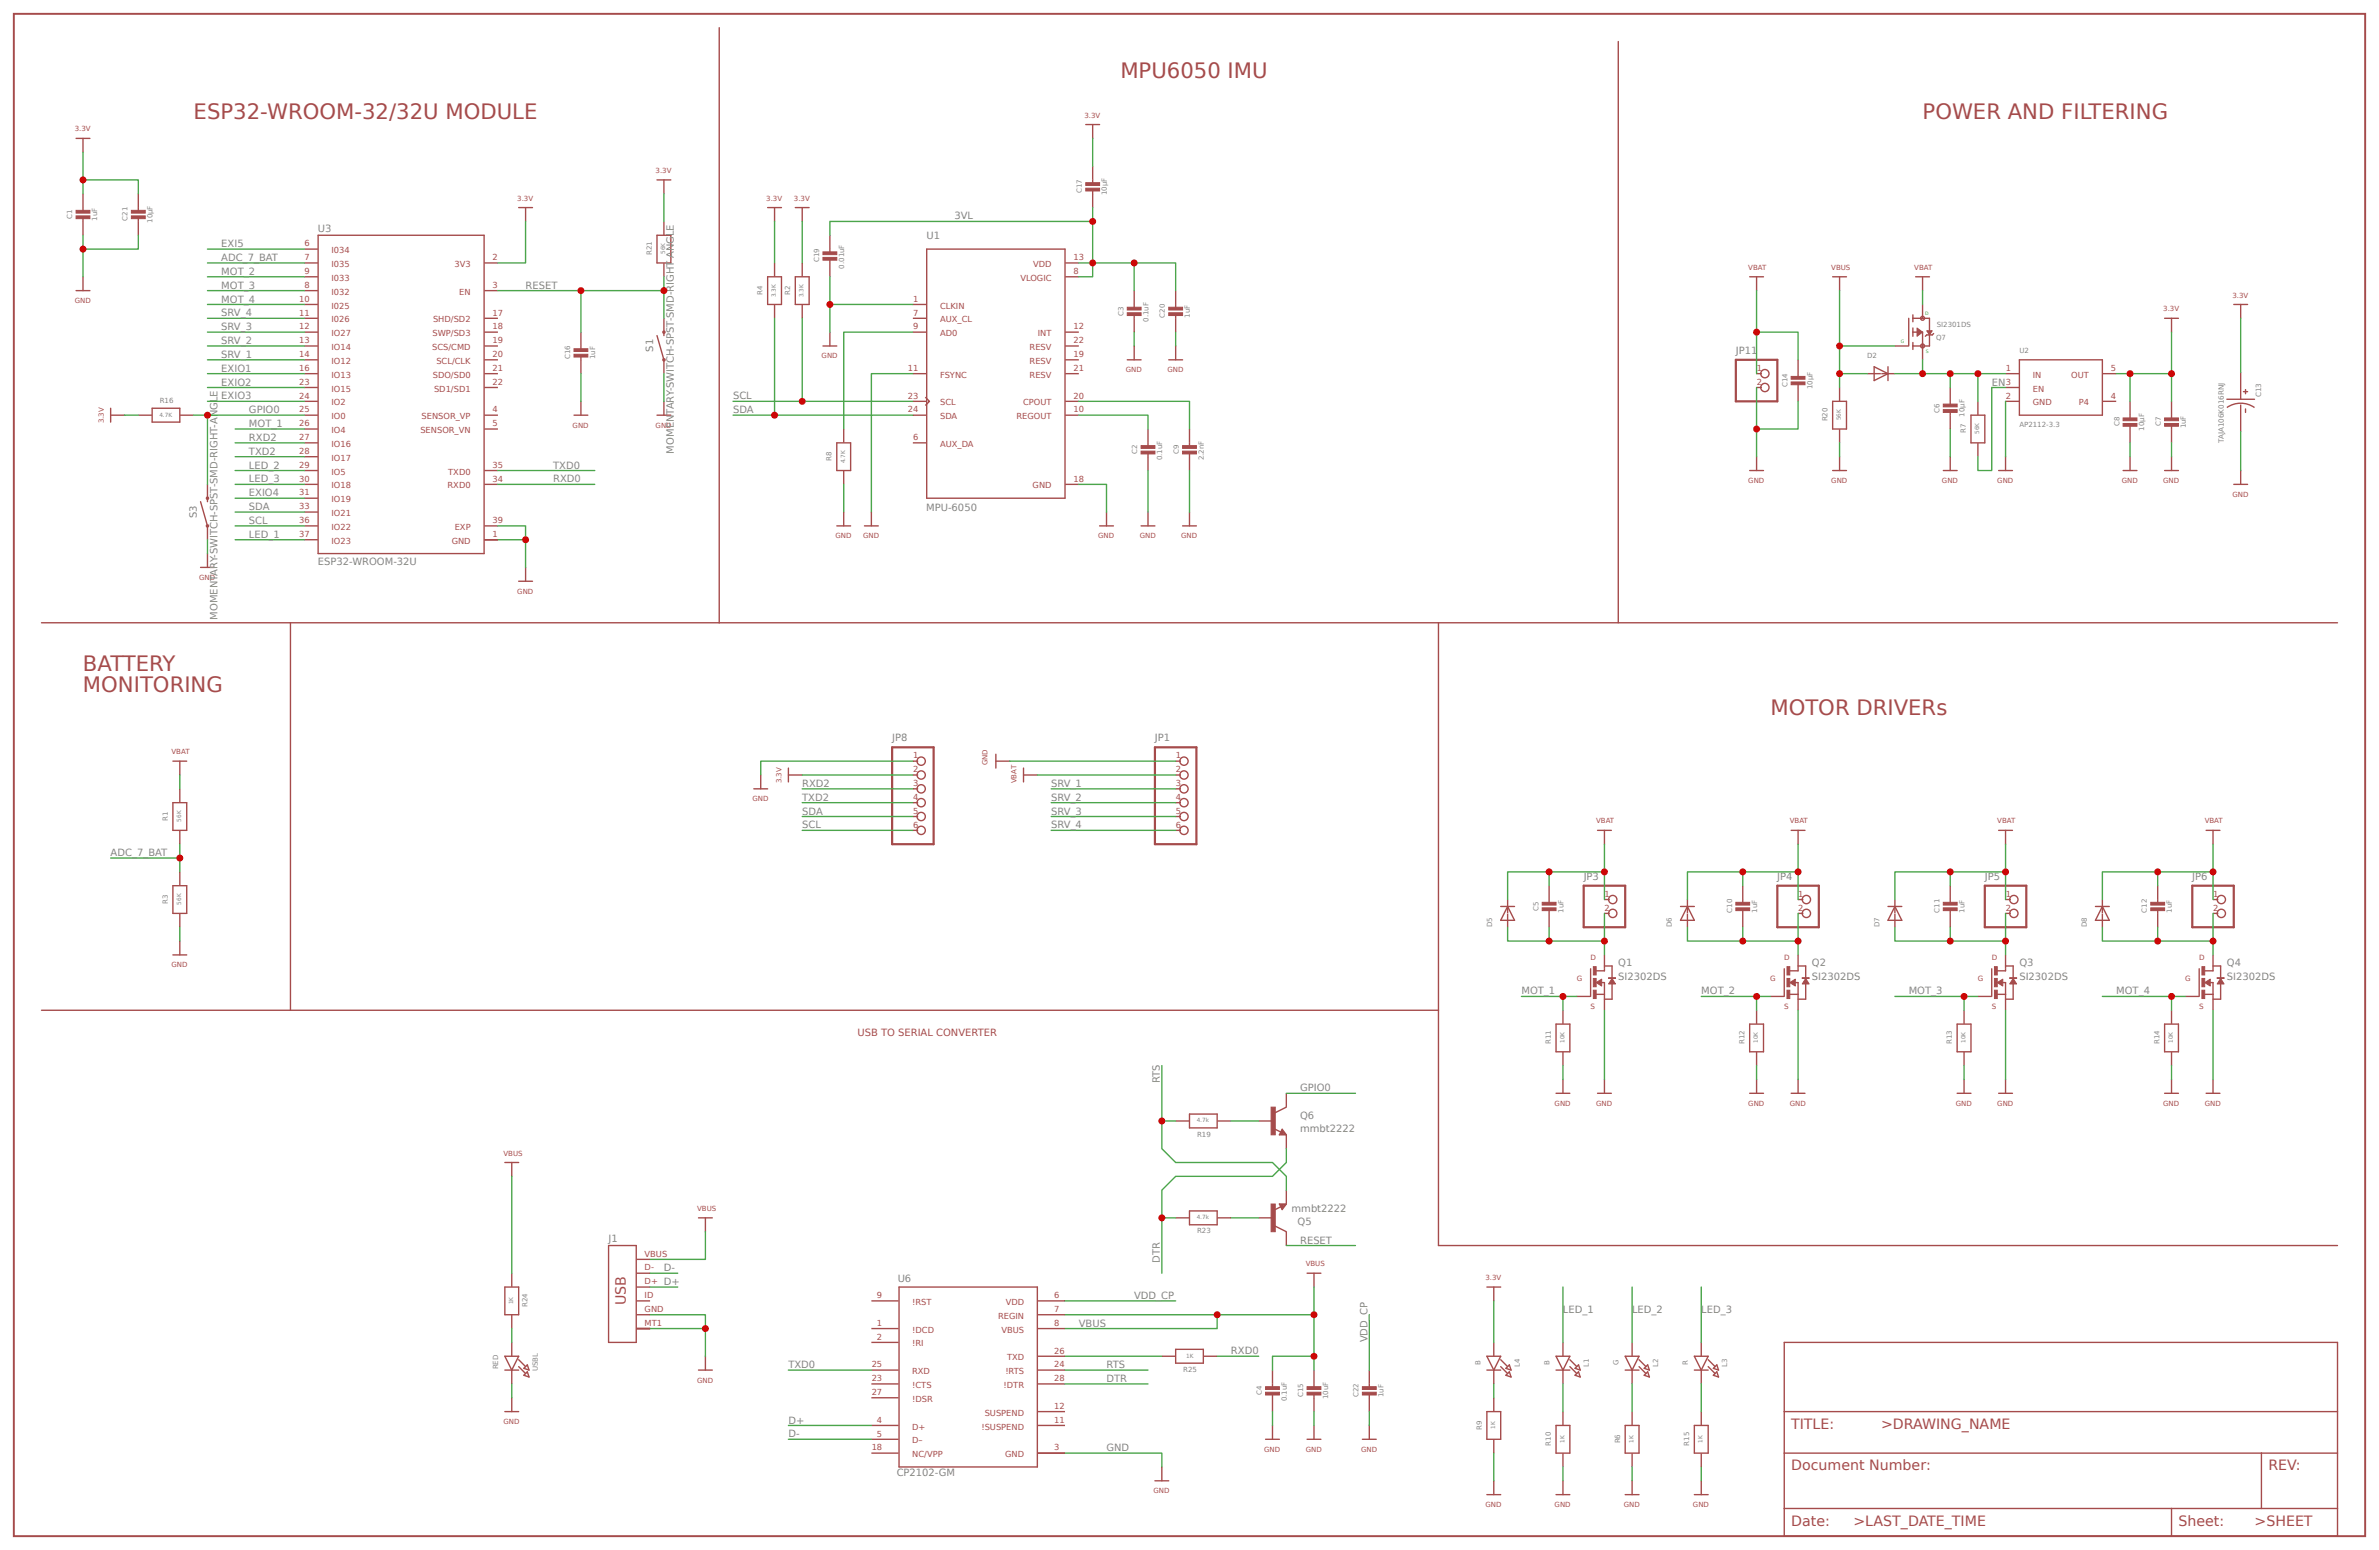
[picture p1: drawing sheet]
<svg xmlns="http://www.w3.org/2000/svg" width="455mm" height="296mm" viewBox="0 0 455 296" stroke-linecap="round" stroke-linejoin="round" font-family="sans-serif">
<defs><g id="words">
<g font-size="4.1" fill="#a54b4b">
<text x="214.3" y="14.9">MPU6050 IMU</text>
<text x="37" y="22.8">ESP32-WROOM-32/32U MODULE</text>
<text x="367.8" y="22.8">POWER AND FILTERING</text>
<text x="15.9" y="128.3">BATTERY</text>
<text x="15.9" y="132.3">MONITORING</text>
<text x="338.7" y="136.6">MOTOR DRIVERs</text>
</g>
<g font-size="2.7" fill="#a54b4b">
<text x="119.7" y="249.5" transform="rotate(-90 119.7 249.5)">USB</text>
<text x="342.6" y="273.2">TITLE:</text>
<text x="359.8" y="273.2">&gt;DRAWING_NAME</text>
<text x="342.6" y="281.1">Document Number:</text>
<text x="433.9" y="281.1">REV:</text>
<text x="342.6" y="291.7">Date:</text>
<text x="354.5" y="291.7">&gt;LAST_DATE_TIME</text>
<text x="416.7" y="291.7">Sheet:</text>
<text x="431.3" y="291.7">&gt;SHEET</text>
</g>
<g font-size="1.9" fill="#838383">
<text x="182.6" y="42">3VL</text>
<text x="42.3" y="47.3">EXI5</text>
<text x="60.8" y="44.4">U3</text>
<text x="177.2" y="45.8">U1</text>
<text x="42.3" y="52.5">MOT_2</text>
<text x="42.3" y="49.9">ADC_7_BAT</text>
<text x="42.3" y="55.2">MOT_3</text>
<text x="42.3" y="57.8">MOT_4</text>
<text x="100.5" y="55.2">RESET</text>
<text x="42.3" y="65.8">SRV_2</text>
<text x="42.3" y="63.1">SRV_3</text>
<text x="42.3" y="60.5">SRV_4</text>
<text x="42.3" y="68.4">SRV_1</text>
<text x="42.3" y="71.1">EXIO1</text>
<text x="125" y="67.3" transform="rotate(-90 125 67.3)">S1</text>
<text x="332.1" y="67.7">JP11</text>
<text x="42.3" y="73.7">EXIO2</text>
<text x="42.3" y="76.4">EXIO3</text>
<text x="140.2" y="76.4">SCL</text>
<text x="381" y="73.7">EN</text>
<text x="47.6" y="79">GPIO0</text>
<text x="47.6" y="81.7">MOT_1</text>
<text x="140.2" y="79">SDA</text>
<text x="47.6" y="89.6">LED_2</text>
<text x="47.6" y="84.3">RXD2</text>
<text x="47.6" y="86.9">TXD2</text>
<text x="105.8" y="89.6">TXD0</text>
<text x="128.9" y="86.7" transform="rotate(-90 128.9 86.7)">MOMENTARY-SWITCH-SPST-SMD-RIGHT-ANGLE</text>
<text x="47.6" y="94.9">EXIO4</text>
<text x="47.6" y="92.2">LED_3</text>
<text x="105.8" y="92.2">RXD0</text>
<text x="37.6" y="99" transform="rotate(-90 37.6 99)">S3</text>
<text x="47.6" y="100.2">SCL</text>
<text x="47.6" y="97.5">SDA</text>
<text x="177.2" y="97.6">MPU-6050</text>
<text x="47.6" y="102.8">LED_1</text>
<text x="60.8" y="108.1">ESP32-WROOM-32U</text>
<text x="41.6" y="118.5" transform="rotate(-90 41.6 118.5)">MOMENTARY-SWITCH-SPST-SMD-RIGHT-ANGLE</text>
<text x="170.7" y="141.8">JP8</text>
<text x="220.9" y="141.8">JP1</text>
<text x="153.5" y="150.4">RXD2</text>
<text x="153.5" y="153.1">TXD2</text>
<text x="153.5" y="155.7">SDA</text>
<text x="201.1" y="150.4">SRV_1</text>
<text x="201.1" y="153.1">SRV_2</text>
<text x="201.1" y="155.7">SRV_3</text>
<text x="153.5" y="158.4">SCL</text>
<text x="201.1" y="158.4">SRV_4</text>
<text x="21.2" y="163.7">ADC_7_BAT</text>
<text x="302.9" y="168.2">JP3</text>
<text x="340" y="168.2">JP4</text>
<text x="379.7" y="168.2">JP5</text>
<text x="419.4" y="168.2">JP6</text>
<text x="309.6" y="184.7">Q1</text>
<text x="346.6" y="184.7">Q2</text>
<text x="386.3" y="184.7">Q3</text>
<text x="426" y="184.7">Q4</text>
<text x="291" y="190.1">MOT_1</text>
<text x="309.6" y="187.4">SI2302DS</text>
<text x="325.4" y="190.1">MOT_2</text>
<text x="346.6" y="187.4">SI2302DS</text>
<text x="365.1" y="190.1">MOT_3</text>
<text x="386.3" y="187.4">SI2302DS</text>
<text x="404.8" y="190.1">MOT_4</text>
<text x="426" y="187.4">SI2302DS</text>
<text x="221.9" y="207.1" transform="rotate(-90 221.9 207.1)">RTS</text>
<text x="248.7" y="208.7">GPIO0</text>
<text x="248.7" y="213.9">Q6</text>
<text x="248.7" y="216.5">mmbt2222</text>
<text x="247.1" y="231.6">mmbt2222</text>
<text x="116.4" y="237.4">J1</text>
<text x="248.2" y="234.3">Q5</text>
<text x="248.7" y="237.8">RESET</text>
<text x="127" y="245.7">D+</text>
<text x="127" y="243">D-</text>
<text x="171.7" y="245">U6</text>
<text x="221.9" y="241.5" transform="rotate(-90 221.9 241.5)">DTR</text>
<text x="217" y="248.3">VDD_CP</text>
<text x="299" y="251">LED_1</text>
<text x="312.2" y="251">LED_2</text>
<text x="325.4" y="251">LED_3</text>
<text x="206.4" y="253.6">VBUS</text>
<text x="261.6" y="256.6" transform="rotate(-90 261.6 256.6)">VDD_CP</text>
<text x="150.8" y="261.6">TXD0</text>
<text x="211.7" y="261.6">RTS</text>
<text x="235.5" y="258.9">RXD0</text>
<text x="211.7" y="264.2">DTR</text>
<text x="150.8" y="272.2">D+</text>
<text x="150.8" y="274.8">D-</text>
<text x="211.7" y="277.4">GND</text>
<text x="171.5" y="282.2">CP2102-GM</text>
</g>
<text font-size="1.9" fill="#a54b4b" x="164" y="198">USB TO SERIAL CONVERTER</text>
<g font-size="1.6" fill="#a54b4b">
<text x="58.2" y="47.1">6</text>
<text x="58.2" y="49.8">7</text>
<text x="58.2" y="52.4">9</text>
<text x="63.4" y="48.4">I034</text>
<text x="63.4" y="51.1">I035</text>
<text x="63.4" y="53.7">I033</text>
<text x="86.9" y="51.1">3V3</text>
<text x="94.2" y="49.8">2</text>
<text x="195.2" y="53.7">VLOGIC</text>
<text x="197.6" y="51.1">VDD</text>
<text x="205.3" y="52.4">8</text>
<text x="205.3" y="49.8">13</text>
<text x="57.2" y="57.7">10</text>
<text x="58.2" y="55">8</text>
<text x="63.4" y="56.3">I032</text>
<text x="63.4" y="59">I025</text>
<text x="87.8" y="56.3">EN</text>
<text x="94.2" y="55">3</text>
<text x="174.7" y="57.7">1</text>
<text x="179.8" y="59">CLKIN</text>
<text x="57.2" y="60.3">11</text>
<text x="57.2" y="63">12</text>
<text x="57.2" y="65.6">13</text>
<text x="63.4" y="61.6">I026</text>
<text x="63.4" y="64.3">IO27</text>
<text x="82.7" y="64.3">SWP/SD3</text>
<text x="82.8" y="61.6">SHD/SD2</text>
<text x="94.2" y="60.3">17</text>
<text x="94.2" y="63">18</text>
<text x="94.2" y="65.6">19</text>
<text x="174.7" y="60.3">7</text>
<text x="174.7" y="63">9</text>
<text x="179.8" y="61.6">AUX_CL</text>
<text x="179.8" y="64.3">AD0</text>
<text x="198.5" y="64.3">INT</text>
<text x="205.3" y="63">12</text>
<text x="205.3" y="65.6">22</text>
<text x="57.2" y="68.3">14</text>
<text x="57.2" y="70.9">16</text>
<text x="63.4" y="66.9">IO14</text>
<text x="63.4" y="69.6">IO12</text>
<text x="82.7" y="66.9">SCS/CMD</text>
<text x="83.5" y="69.6">SCL/CLK</text>
<text x="94.2" y="68.3">20</text>
<text x="94.2" y="70.9">21</text>
<text x="173.6" y="70.9">11</text>
<text x="197" y="66.9">RESV</text>
<text x="197" y="69.6">RESV</text>
<text x="205.3" y="68.3">19</text>
<text x="205.3" y="70.9">21</text>
<text x="336.1" y="70.9">1</text>
<text x="383.7" y="70.9">1</text>
<text x="403.8" y="70.9">5</text>
<text x="57.2" y="73.6">23</text>
<text x="57.2" y="76.2">24</text>
<text x="63.4" y="72.2">IO13</text>
<text x="63.4" y="74.9">IO15</text>
<text x="63.4" y="77.5">IO2</text>
<text x="82.8" y="72.2">SDO/SD0</text>
<text x="83" y="74.9">SD1/SD1</text>
<text x="94.2" y="73.6">22</text>
<text x="173.6" y="76.2">23</text>
<text x="179.8" y="72.2">FSYNC</text>
<text x="179.8" y="77.5">SCL</text>
<text x="195.7" y="77.5">CPOUT</text>
<text x="197" y="72.2">RESV</text>
<text x="205.3" y="76.2">20</text>
<text x="336.1" y="73.6">2</text>
<text x="383.7" y="73.6">3</text>
<text x="383.7" y="76.2">2</text>
<text x="388.9" y="72.2">IN</text>
<text x="388.9" y="74.9">EN</text>
<text x="388.9" y="77.5">GND</text>
<text x="396.2" y="72.2">OUT</text>
<text x="397.6" y="77.5">P4</text>
<text x="403.8" y="76.2">4</text>
<text x="57.2" y="78.9">25</text>
<text x="57.2" y="81.5">26</text>
<text x="63.4" y="80.2">IO0</text>
<text x="63.4" y="82.8">IO4</text>
<text x="80.4" y="82.8">SENSOR_VN</text>
<text x="80.6" y="80.2">SENSOR_VP</text>
<text x="94.2" y="78.9">4</text>
<text x="94.2" y="81.5">5</text>
<text x="173.6" y="78.9">24</text>
<text x="179.8" y="80.2">SDA</text>
<text x="194.4" y="80.2">REGOUT</text>
<text x="205.3" y="78.9">10</text>
<text x="57.2" y="84.1">27</text>
<text x="57.2" y="86.8">28</text>
<text x="57.2" y="89.4">29</text>
<text x="63.4" y="85.4">IO16</text>
<text x="63.4" y="88.1">IO17</text>
<text x="94.2" y="89.4">35</text>
<text x="174.7" y="84.1">6</text>
<text x="179.8" y="85.4">AUX_DA</text>
<text x="57.2" y="92.1">30</text>
<text x="57.2" y="94.7">31</text>
<text x="63.4" y="90.7">IO5</text>
<text x="63.4" y="93.4">IO18</text>
<text x="85.6" y="93.4">RXD0</text>
<text x="85.8" y="90.7">TXD0</text>
<text x="94.2" y="92.1">34</text>
<text x="197.5" y="93.4">GND</text>
<text x="205.3" y="92.1">18</text>
<text x="57.2" y="97.4">33</text>
<text x="57.2" y="100">36</text>
<text x="63.4" y="96">IO19</text>
<text x="63.4" y="98.7">IO21</text>
<text x="63.4" y="101.3">IO22</text>
<text x="87" y="101.3">EXP</text>
<text x="94.2" y="100">39</text>
<text x="57.2" y="102.7">37</text>
<text x="63.4" y="104">IO23</text>
<text x="86.4" y="104">GND</text>
<text x="94.2" y="102.7">1</text>
<text x="174.7" y="145">1</text>
<text x="174.7" y="147.6">2</text>
<text x="224.9" y="145">1</text>
<text x="224.9" y="147.6">2</text>
<text x="174.7" y="150.3">3</text>
<text x="174.7" y="152.9">4</text>
<text x="174.7" y="155.6">5</text>
<text x="224.9" y="150.3">3</text>
<text x="224.9" y="152.9">4</text>
<text x="224.9" y="155.6">5</text>
<text x="174.7" y="158.2">6</text>
<text x="224.9" y="158.2">6</text>
<text x="306.9" y="171.5">1</text>
<text x="344" y="171.5">1</text>
<text x="383.7" y="171.5">1</text>
<text x="423.4" y="171.5">1</text>
<text x="306.9" y="174.1">2</text>
<text x="344" y="174.1">2</text>
<text x="383.7" y="174.1">2</text>
<text x="423.4" y="174.1">2</text>
<text x="123.3" y="245.5">D+</text>
<text x="123.3" y="242.9">D-</text>
<text x="123.3" y="240.3">VBUS</text>
<text x="123.3" y="250.8">GND</text>
<text x="123.3" y="248.2">ID</text>
<text x="167.8" y="248.2">9</text>
<text x="174.5" y="249.5">!RST</text>
<text x="192.4" y="249.5">VDD</text>
<text x="201.6" y="248.2">6</text>
<text x="201.6" y="250.8">7</text>
<text x="123.3" y="253.5">MT1</text>
<text x="167.8" y="256.1">2</text>
<text x="167.8" y="253.5">1</text>
<text x="174.5" y="257.4">!RI</text>
<text x="174.5" y="254.8">!DCD</text>
<text x="190.9" y="252.1">REGIN</text>
<text x="191.6" y="254.8">VBUS</text>
<text x="201.6" y="253.5">8</text>
<text x="166.7" y="261.4">25</text>
<text x="174.5" y="262.7">RXD</text>
<text x="192.3" y="262.7">!RTS</text>
<text x="192.6" y="260.1">TXD</text>
<text x="201.6" y="258.8">26</text>
<text x="201.6" y="261.4">24</text>
<text x="166.7" y="264.1">23</text>
<text x="166.7" y="266.7">27</text>
<text x="174.5" y="265.4">!CTS</text>
<text x="174.5" y="268">!DSR</text>
<text x="192" y="265.4">!DTR</text>
<text x="201.6" y="264.1">28</text>
<text x="201.6" y="269.4">12</text>
<text x="167.8" y="272">4</text>
<text x="167.8" y="274.6">5</text>
<text x="174.5" y="273.3">D+</text>
<text x="174.5" y="275.9">D–</text>
<text x="187.7" y="273.3">!SUSPEND</text>
<text x="188.4" y="270.7">SUSPEND</text>
<text x="201.6" y="272">11</text>
<text x="166.7" y="277.3">18</text>
<text x="174.5" y="278.6">NC/VPP</text>
<text x="192.3" y="278.6">GND</text>
<text x="201.6" y="277.3">3</text>
</g>
<g font-size="1.4" fill="#838383">
<text x="432.5" y="75.9" transform="rotate(-90 432.5 75.9)">C13</text>
<text x="425.4" y="84.7" transform="rotate(-90 425.4 84.7)">TAJA106K016RNJ</text>
</g>
<g font-size="1.4" fill="#a54b4b">
<text x="304.3" y="183.5">D</text>
<text x="341.3" y="183.5">D</text>
<text x="381" y="183.5">D</text>
<text x="420.7" y="183.5">D</text>
<text x="301.6" y="187.5">G</text>
<text x="338.6" y="187.5">G</text>
<text x="378.3" y="187.5">G</text>
<text x="418" y="187.5">G</text>
<text x="304.3" y="192.8">S</text>
<text x="341.3" y="192.8">S</text>
<text x="381" y="192.8">S</text>
<text x="420.7" y="192.8">S</text>
</g>
<g font-size="1.3" fill="#a54b4b">
<text x="207.4" y="22.5">3.3V</text>
<text x="14.3" y="25.1">3.3V</text>
<text x="125.4" y="33.1">3.3V</text>
<text x="99" y="38.4">3.3V</text>
<text x="146.6" y="38.4">3.3V</text>
<text x="151.9" y="38.4">3.3V</text>
<text x="334.4" y="51.6">VBAT</text>
<text x="350.3" y="51.6">VBUS</text>
<text x="366.2" y="51.6">VBAT</text>
<text x="14.3" y="57.9">GND</text>
<text x="413.8" y="59.5">3.3V</text>
<text x="427" y="56.9">3.3V</text>
<text x="157.2" y="68.5">GND</text>
<text x="215.4" y="71.2">GND</text>
<text x="223.3" y="71.2">GND</text>
<text x="19.8" y="81" transform="rotate(-90 19.8 81)">3.3V</text>
<text x="109.5" y="81.8">GND</text>
<text x="125.4" y="81.8">GND</text>
<text x="334.4" y="92.3">GND</text>
<text x="350.3" y="92.3">GND</text>
<text x="371.5" y="92.3">GND</text>
<text x="382.1" y="92.3">GND</text>
<text x="405.9" y="92.3">GND</text>
<text x="413.8" y="92.3">GND</text>
<text x="427" y="95">GND</text>
<text x="159.8" y="102.9">GND</text>
<text x="165.1" y="102.9">GND</text>
<text x="210.1" y="102.9">GND</text>
<text x="218" y="102.9">GND</text>
<text x="226" y="102.9">GND</text>
<text x="38.1" y="110.9">GND</text>
<text x="99" y="113.5">GND</text>
<text x="32.8" y="144.2">VBAT</text>
<text x="149.5" y="149.8" transform="rotate(-90 149.5 149.8)">3.3V</text>
<text x="188.9" y="146.3" transform="rotate(-90 188.9 146.3)">GND</text>
<text x="194.5" y="149.8" transform="rotate(-90 194.5 149.8)">VBAT</text>
<text x="143.9" y="153.2">GND</text>
<text x="305.3" y="157.4">VBAT</text>
<text x="342.4" y="157.4">VBAT</text>
<text x="382.1" y="157.4">VBAT</text>
<text x="421.7" y="157.4">VBAT</text>
<text x="32.8" y="184.9">GND</text>
<text x="297.4" y="211.4">GND</text>
<text x="305.3" y="211.4">GND</text>
<text x="334.4" y="211.4">GND</text>
<text x="342.4" y="211.4">GND</text>
<text x="374.1" y="211.4">GND</text>
<text x="382.1" y="211.4">GND</text>
<text x="413.8" y="211.4">GND</text>
<text x="421.7" y="211.4">GND</text>
<text x="96.3" y="220.9">VBUS</text>
<text x="133.3" y="231.5">VBUS</text>
<text x="249.8" y="242.1">VBUS</text>
<text x="284.2" y="244.7">3.3V</text>
<text x="133.3" y="264.3">GND</text>
<text x="96.3" y="272.3">GND</text>
<text x="241.8" y="277.5">GND</text>
<text x="249.8" y="277.5">GND</text>
<text x="260.3" y="277.5">GND</text>
<text x="220.7" y="285.5">GND</text>
<text x="284.2" y="288.1">GND</text>
<text x="297.4" y="288.1">GND</text>
<text x="310.6" y="288.1">GND</text>
<text x="323.8" y="288.1">GND</text>
</g>
<g font-size="1.3" fill="#838383">
<text x="13.8" y="41.8" transform="rotate(-90 13.8 41.8)">C1</text>
<text x="207" y="36.9" transform="rotate(-90 207 36.9)">C17</text>
<text x="211.8" y="37.3" transform="rotate(-90 211.8 37.3)">10µF</text>
<text x="18.6" y="42.2" transform="rotate(-90 18.6 42.2)">1uF</text>
<text x="24.4" y="42.2" transform="rotate(-90 24.4 42.2)">C21</text>
<text x="29.2" y="42.6" transform="rotate(-90 29.2 42.6)">10µF</text>
<text x="124.7" y="48.8" transform="rotate(-90 124.7 48.8)">R21</text>
<text x="156.7" y="50.2" transform="rotate(-90 156.7 50.2)">C19</text>
<text x="161.5" y="51.4" transform="rotate(-90 161.5 51.4)">0.01uF</text>
<text x="145.9" y="56.4" transform="rotate(-90 145.9 56.4)">R4</text>
<text x="151.2" y="56.4" transform="rotate(-90 151.2 56.4)">R2</text>
<text x="214.9" y="60.3" transform="rotate(-90 214.9 60.3)">C3</text>
<text x="219.7" y="61.5" transform="rotate(-90 219.7 61.5)">0.1uF</text>
<text x="222.8" y="60.7" transform="rotate(-90 222.8 60.7)">C20</text>
<text x="227.6" y="60.7" transform="rotate(-90 227.6 60.7)">1uF</text>
<text x="370.4" y="64.9">Q7</text>
<text x="370.5" y="62.5">SI2301DS</text>
<text x="109.1" y="68.7" transform="rotate(-90 109.1 68.7)">C16</text>
<text x="113.9" y="68.7" transform="rotate(-90 113.9 68.7)">1uF</text>
<text x="357.2" y="68.5">D2</text>
<text x="386.3" y="67.4">U2</text>
<text x="30.6" y="77.1">R16</text>
<text x="341.9" y="74" transform="rotate(-90 341.9 74)">C14</text>
<text x="346.7" y="74.4" transform="rotate(-90 346.7 74.4)">10µF</text>
<text x="349.6" y="80.6" transform="rotate(-90 349.6 80.6)">R20</text>
<text x="371" y="78.9" transform="rotate(-90 371 78.9)">C6</text>
<text x="375.8" y="79.7" transform="rotate(-90 375.8 79.7)">10µF</text>
<text x="376" y="82.8" transform="rotate(-90 376 82.8)">R7</text>
<text x="386.3" y="81.7">AP2112-3.3</text>
<text x="405.4" y="81.5" transform="rotate(-90 405.4 81.5)">C8</text>
<text x="410.2" y="82.3" transform="rotate(-90 410.2 82.3)">10µF</text>
<text x="413.3" y="81.5" transform="rotate(-90 413.3 81.5)">C7</text>
<text x="418.1" y="81.9" transform="rotate(-90 418.1 81.9)">1uF</text>
<text x="159.1" y="88.1" transform="rotate(-90 159.1 88.1)">R8</text>
<text x="217.6" y="86.8" transform="rotate(-90 217.6 86.8)">C2</text>
<text x="222.3" y="88" transform="rotate(-90 222.3 88)">0.1uF</text>
<text x="225.5" y="86.8" transform="rotate(-90 225.5 86.8)">C9</text>
<text x="230.3" y="88" transform="rotate(-90 230.3 88)">2.2nF</text>
<text x="32.1" y="156.9" transform="rotate(-90 32.1 156.9)">R1</text>
<text x="32.1" y="172.8" transform="rotate(-90 32.1 172.8)">R3</text>
<text x="285.4" y="177.3" transform="rotate(-90 285.4 177.3)">D5</text>
<text x="294.3" y="174.1" transform="rotate(-90 294.3 174.1)">C5</text>
<text x="299.1" y="174.5" transform="rotate(-90 299.1 174.5)">1uF</text>
<text x="319.8" y="177.3" transform="rotate(-90 319.8 177.3)">D6</text>
<text x="331.3" y="174.5" transform="rotate(-90 331.3 174.5)">C10</text>
<text x="336.1" y="174.5" transform="rotate(-90 336.1 174.5)">1uF</text>
<text x="359.5" y="177.3" transform="rotate(-90 359.5 177.3)">D7</text>
<text x="371" y="174.5" transform="rotate(-90 371 174.5)">C11</text>
<text x="375.8" y="174.5" transform="rotate(-90 375.8 174.5)">1uF</text>
<text x="399.2" y="177.3" transform="rotate(-90 399.2 177.3)">D8</text>
<text x="410.7" y="174.5" transform="rotate(-90 410.7 174.5)">C12</text>
<text x="415.5" y="174.5" transform="rotate(-90 415.5 174.5)">1uF</text>
<text x="296.7" y="199.6" transform="rotate(-90 296.7 199.6)">R11</text>
<text x="333.7" y="199.6" transform="rotate(-90 333.7 199.6)">R12</text>
<text x="373.4" y="199.6" transform="rotate(-90 373.4 199.6)">R13</text>
<text x="413.1" y="199.6" transform="rotate(-90 413.1 199.6)">R14</text>
<text x="229" y="217.3">R19</text>
<text x="229" y="235.8">R23</text>
<text x="100.9" y="249.9" transform="rotate(-90 100.9 249.9)">R24</text>
<text x="95.3" y="261.8" transform="rotate(-90 95.3 261.8)">RED</text>
<text x="102.9" y="262.2" transform="rotate(-90 102.9 262.2)">USBL</text>
<text x="226.4" y="262.3">R25</text>
<text x="283.2" y="261" transform="rotate(-90 283.2 261)">B</text>
<text x="290.7" y="261.4" transform="rotate(-90 290.7 261.4)">L4</text>
<text x="296.4" y="261" transform="rotate(-90 296.4 261)">B</text>
<text x="303.9" y="261.4" transform="rotate(-90 303.9 261.4)">L1</text>
<text x="309.6" y="261" transform="rotate(-90 309.6 261)">G</text>
<text x="317.2" y="261.4" transform="rotate(-90 317.2 261.4)">L2</text>
<text x="322.9" y="261" transform="rotate(-90 322.9 261)">R</text>
<text x="330.4" y="261.4" transform="rotate(-90 330.4 261.4)">L3</text>
<text x="241.4" y="266.7" transform="rotate(-90 241.4 266.7)">C4</text>
<text x="246.2" y="267.9" transform="rotate(-90 246.2 267.9)">0.1uF</text>
<text x="249.3" y="267.1" transform="rotate(-90 249.3 267.1)">C15</text>
<text x="254.1" y="267.5" transform="rotate(-90 254.1 267.5)">10uF</text>
<text x="259.9" y="267.1" transform="rotate(-90 259.9 267.1)">C22</text>
<text x="264.7" y="267.1" transform="rotate(-90 264.7 267.1)">1uF</text>
<text x="283.4" y="273.3" transform="rotate(-90 283.4 273.3)">R9</text>
<text x="309.9" y="276" transform="rotate(-90 309.9 276)">R6</text>
<text x="296.7" y="276.4" transform="rotate(-90 296.7 276.4)">R10</text>
<text x="323.1" y="276.4" transform="rotate(-90 323.1 276.4)">R15</text>
</g>
<g font-size="1.1" fill="#838383">
<text x="127.3" y="48.6" transform="rotate(-90 127.3 48.6)">56K</text>
<text x="148.4" y="56.8" transform="rotate(-90 148.4 56.8)">3.3K</text>
<text x="153.7" y="56.8" transform="rotate(-90 153.7 56.8)">3.3K</text>
<text x="30.5" y="79.6">4.7K</text>
<text x="352.2" y="80.3" transform="rotate(-90 352.2 80.3)">56K</text>
<text x="378.6" y="83" transform="rotate(-90 378.6 83)">56K</text>
<text x="161.7" y="88.6" transform="rotate(-90 161.7 88.6)">4.7K</text>
<text x="34.7" y="157.1" transform="rotate(-90 34.7 157.1)">56K</text>
<text x="34.7" y="172.9" transform="rotate(-90 34.7 172.9)">56K</text>
<text x="299.2" y="199.4" transform="rotate(-90 299.2 199.4)">10K</text>
<text x="336.3" y="199.4" transform="rotate(-90 336.3 199.4)">10K</text>
<text x="376" y="199.4" transform="rotate(-90 376 199.4)">10K</text>
<text x="415.7" y="199.4" transform="rotate(-90 415.7 199.4)">10K</text>
<text x="228.9" y="214.6">4.7k</text>
<text x="228.9" y="233.1">4.7k</text>
<text x="98.2" y="249.3" transform="rotate(-90 98.2 249.3)">1K</text>
<text x="226.9" y="259.6">1K</text>
<text x="286" y="273.2" transform="rotate(-90 286 273.2)">1K</text>
<text x="299.2" y="275.8" transform="rotate(-90 299.2 275.8)">1K</text>
<text x="312.5" y="275.8" transform="rotate(-90 312.5 275.8)">1K</text>
<text x="325.7" y="275.8" transform="rotate(-90 325.7 275.8)">1K</text>
</g>
<g font-size=".9" fill="#4ba54b">
<text x="363.6" y="65.5">G</text>
<text x="368.3" y="60.2">D</text>
<text x="368.4" y="67.5">S</text>
</g>
</g></defs>
<g fill="none" stroke="#a54b4b" stroke-width=".26">
<path d="M137.6 5.3v113.8M309.6 7.9v111.2M14.6 26.5h2.6M15.9 26.5v2.6M15.9 37v3.5M26.5 37v3.5M99.2 39.7h2.7M100.5 39.7v2.6M125.7 34.4h2.6M127 34.4v2.6M146.8 39.7h2.7M148.2 39.7v2.6"/>
<path d="M152.1 39.7h2.7M153.5 39.7v2.6M207.7 23.8h2.6M209 23.8v2.7M209 31.7v3.5M209 36.2v3.5M14.6 55.6h2.6M15.9 41.5v3.5M15.9 52.9v2.7M26.5 41.5v3.5M58.2 47.6h2.6M58.2 58.2h2.6"/>
<path d="M58.2 52.9h2.6M58.2 50.3h2.6M58.2 55.6h2.6M60.9 45h31.7v60.8h-31.7zM92.6 50.3h2.6M92.6 55.6h2.6M125.7 45h2.6v5.3h-2.6zM127 42.3v2.6M127 50.3v2.6M146.8 52.9h2.7v5.3h-2.7zM148.2 50.3v2.6M148.2 58.2v2.7"/>
<path d="M152.1 52.9h2.7v5.3h-2.7zM153.5 50.3v2.6M153.5 58.2v2.7M158.7 45v3.4M158.7 49.5v3.4M174.6 58.2h2.6M177.3 47.6h26.4v47.6h-26.4zM203.8 52.9h2.6M203.8 50.3h2.6M217 55.6v3.4M224.9 55.6v3.4M334.7 52.9h2.6"/>
<path d="M336 52.9v2.7M350.6 52.9h2.6M351.9 52.9v2.7M366.4 52.9h2.7M367.8 52.9v2.7M367.8 58.2v2.6M427.3 58.2h2.6M428.6 58.2v2.7M21.2 79.4h2.6M21.2 78.1v2.6M26.5 79.4h2.6M29.1 78.1h5.3v2.6h-5.3z"/>
<path d="M34.4 79.4h2.6M58.2 68.8h2.6M58.2 79.4h2.6M58.2 71.4h2.6M58.2 74.1h2.6M58.2 76.7h2.6M58.2 60.9h2.6M58.2 63.5h2.6M58.2 66.1h2.6M92.6 68.8h2.6M92.6 79.4h2.6M92.6 71.4h2.6"/>
<path d="M92.6 74.1h2.6M92.6 60.9h2.6M92.6 63.5h2.6M92.6 66.1h2.6M109.8 79.4h2.6M111.1 63.5v3.4M111.1 68v3.4M111.1 76.7v2.7M125.7 79.4h2.6M125.7 64.2l1.3 4.6M127 60.9v3.3M127 68.8v2.6"/>
<path d="M127 76.7v2.7M157.4 66.1h2.7M158.7 63.5v2.6M174.6 79.4h2.6M174.6 71.4h2.6M174.6 76.7h2.6M174.6 60.9h2.6M174.6 63.5h2.6M177 75.9l.8 .8-.8 .8M203.8 68.8h2.6M203.8 79.4h2.6M203.8 71.4h2.6"/>
<path d="M203.8 76.7h2.6M203.8 63.5h2.6M203.8 66.1h2.6M215.6 68.8h2.7M217 60.1v3.4M217 66.1v2.7M223.6 68.8h2.6M224.9 60.1v3.4M224.9 66.1v2.7M336 71.4h1M336 74.1h1M344 68.8v3.4"/>
<path d="M344 73.3v3.4M350.6 76.7h2.6v5.3h-2.6zM351.9 74.1v2.6M357.2 71.4h2.6M358.5 70.1l2.7 1.3-2.7 1.4zM359.9 71.4h2.6M361.2 70.1v2.7M362.5 66.1h2.6M365.1 60.9v5.2M365.9 60.9h3.2v5.2h-3.2M365.9 63.5h1.9v5.3M365.9 60.2v1.3"/>
<path d="M365.9 62.7v1.6M365.9 65.5v1.3M367.5 65.9h.5l.1 .2-.1 .3h-.5l-.1-.3zM367.5 60.6h.5l.1 .3-.1 .2h-.5l-.1-.2zM369.9 63.8l-.3 .2h-1l-.3 .3M373.1 74.1v3.4M373.1 78.6v3.4M377 79.4h2.7v5.3h-2.7zM378.4 76.7v2.6M383.6 71.4h2.7M383.6 74.1h2.7M383.6 76.7h2.7"/>
<path d="M386.3 68.8h15.9v10.6h-15.9zM402.2 71.4h2.6M402.2 76.7h2.6M407.5 76.7v3.5M414.1 60.9h2.6M415.4 60.9v2.6M415.4 76.7v3.5M426 77.9a4.6 4.6 0 0 1 5.3 0M426 76.3h5.3M428.6 71.2v5.2M428.6 77.3v5.2M429.2 74.9h.7"/>
<path d="M429.6 74.5v.8M429.6 78.2v.6M38.4 95.9l1.3 4.6M39.7 92.6v3.3M58.2 90h2.6M58.2 84.7h2.6M58.2 95.2h2.6M58.2 92.6h2.6M58.2 82h2.6M58.2 87.3h2.6M58.2 97.9h2.6M92.6 90h2.6"/>
<path d="M92.6 92.6h2.6M92.6 82h2.6M160.1 84.7h2.6v5.3h-2.6zM161.4 82v2.6M161.4 90v2.6M161.4 97.9v2.6M166.7 97.9v2.6M174.6 84.7h2.6M203.8 92.6h2.6M211.7 97.9v2.6M219.6 82v3.5M219.6 86.5v3.5"/>
<path d="M219.6 97.9v2.6M227.5 82v3.5M227.5 86.5v3.5M227.5 97.9v2.6M334.7 90h2.6M336 87.3v2.7M350.6 90h2.6M351.9 82.1v2.6M351.9 87.3v2.7M371.7 90h2.7M373.1 87.3v2.7M378.4 84.7v2.6"/>
<path d="M382.3 90h2.7M383.6 87.3v2.7M406.1 90h2.7M407.5 81.2v3.5M407.5 87.3v2.7M414.1 90h2.6M415.4 81.2v3.5M415.4 87.3v2.7M427.3 92.6h2.6M428.6 90v2.6M7.9 119.1h439.2M38.4 108.5h2.6"/>
<path d="M39.7 100.6v2.6M39.7 105.8v2.7M55.6 119.1v74M58.2 100.5h2.6M58.2 103.2h2.6M92.6 100.5h2.6M92.6 103.2h2.6M99.2 111.1h2.7M100.5 108.5v2.6M160.1 100.5h2.6M165.4 100.5h2.6M210.3 100.5h2.7"/>
<path d="M218.3 100.5h2.6M226.2 100.5h2.7M275.2 119.1v119h171.9M33.1 153.5h2.6v5.2h-2.6zM33.1 145.5h2.6M34.4 145.5v2.7M34.4 150.8v2.6M34.4 158.8v2.6M144.2 150.8h2.6M145.5 148.2v2.6M150.8 148.2h2.7M150.8 146.8v2.7"/>
<path d="M174.6 153.5h1M174.6 158.7h1M174.6 145.5h1M174.6 150.8h1M174.6 148.2h1M174.6 156.1h1M190.5 145.5h2.6M190.5 144.2v2.6M195.8 148.2h2.6M195.8 146.8v2.7M224.9 153.5h1M224.9 158.7h1"/>
<path d="M224.9 145.5h1M224.9 150.8h1M224.9 148.2h1M224.9 156.1h1M305.6 158.7h2.6M306.9 158.7v2.7M342.6 158.7h2.7M344 158.7v2.7M382.3 158.7h2.7M383.6 158.7v2.7M422 158.7h2.7M423.3 158.7v2.7"/>
<path d="M33.1 169.3h2.6v5.3h-2.6zM34.4 166.7v2.6M34.4 174.7v2.6M34.4 179.9v2.7M287.1 173.3h2.6M288.4 173.3l1.3 2.6h-2.6zM288.4 172v2.6M288.4 174.7v2.6M296.3 169.3v3.5M296.3 173.8v3.5M306.9 174.6h1M306.9 172h1"/>
<path d="M321.5 173.3h2.6M322.8 173.3l1.3 2.6h-2.6zM322.8 172v2.6M322.8 174.7v2.6M333.4 169.3v3.5M333.4 173.8v3.5M344 174.6h1M344 172h1M361.2 173.3h2.6M362.5 173.3l1.3 2.6h-2.6zM362.5 172v2.6M362.5 174.7v2.6"/>
<path d="M373.1 169.3v3.5M373.1 173.8v3.5M383.6 174.6h1.1M383.6 172h1.1M400.8 173.3h2.7M402.2 172v2.6M402.2 174.7v2.6M402.2 173.3l1.3 2.6h-2.7zM412.7 169.3v3.5M412.7 173.8v3.5M423.3 174.6h1.1M423.3 172h1.1"/>
<path d="M7.9 193.1h267.3M33.1 182.6h2.6M297.7 195.8h2.6v5.3h-2.6zM299 193.1v2.7M304.3 185.2v5.3h-2.7M305.3 190.1h1.6M306.4 187.9h.5v5.2M306.9 182.6v3h-1.6M306.9 184.7h1.5v2.4M308.4 188.1v2.9h-1.5M334.7 195.8h2.6v5.3h-2.6zM336 193.1v2.7"/>
<path d="M338.7 190.5h2.6M341.3 185.2v5.3M342.4 190.1h1.6M343.4 187.9h.6v5.2M344 182.6v3h-1.6M344 184.7h1.4v2.4M345.4 188.1v2.9h-1.4M374.4 195.8h2.6v5.3h-2.6zM375.7 193.1v2.7M378.4 190.5h2.6M381 185.2v5.3M382.1 190.1h1.5"/>
<path d="M383.1 187.9h.5v5.2M383.6 182.6v3h-1.5M383.6 184.7h1.5v2.4M385.1 188.1v2.9h-1.5M414.1 195.8h2.6v5.3h-2.6zM415.4 193.1v2.7M418 190.5h2.6M420.7 185.2v5.3M421.7 190.1h1.6M422.8 187.9h.5v5.2M423.3 182.6v3h-1.6M423.3 184.7h1.5v2.4"/>
<path d="M424.8 188.1v2.9h-1.5M224.9 214.3h2.6M227.5 213h5.3v2.6h-5.3zM232.9 214.3h2.6M240.8 214.3h2.6M243.7 215.8l1.3 .6M245.3 215.9l.8 1.1h-1.4zM245.3 216.4l.1 .3h-.4l.3-.5 .5 .6h-.8M246.1 209v2.6M246.1 217v2.6M246.1 211.7l-2.2 1M297.7 209h2.6"/>
<path d="M299 201.1v2.6M299 206.4v2.6M305.6 209h2.6M306.9 206.4v2.6M334.7 209h2.6M336 201.1v2.6M336 206.4v2.6M342.6 209h2.7M344 206.4v2.6M374.4 209h2.6M375.7 201.1v2.6M375.7 206.4v2.6"/>
<path d="M382.3 209h2.7M383.6 206.4v2.6M414.1 209h2.6M415.4 201.1v2.6M415.4 206.4v2.6M422 209h2.7M423.3 206.4v2.6M96.6 222.2h2.6M97.9 222.2v2.7M116.4 238.1h5.3v18.5h-5.3zM133.6 232.8h2.7M134.9 232.8v2.7"/>
<path d="M224.9 232.8h2.6M227.5 231.5h5.3v2.7h-5.3zM232.9 232.8h2.6M240.8 232.8h2.6M243.9 234.4l2.2 1.1M244.7 230.2h1.4l-.8 1zM245 230.3h.8l-.5 .7-.3-.5h.4l-.1 .2M245 230.7l-1.3 .6M246.1 227.5v2.6M246.1 235.5v2.6M96.6 246.1h2.6v5.3h-2.6zM96.6 259.3h2.6l-1.3 2.6z"/>
<path d="M97.9 243.4v2.6M97.9 251.4v2.6M97.9 256.6v2.7M99.2 260l1.3 1.3M121.7 246.1h2.7M121.7 251.4h2.7M121.7 243.4h2.7M121.7 240.8h2.7M121.7 248.7h2.7M121.7 254h2.7M134.9 259.3v2.6M166.7 256.6h5.2"/>
<path d="M166.7 248.7h5.2M166.7 254h5.2M172 246.1h26.4v34.4h-26.4zM198.5 259.3h5.2M198.5 251.4h5.2M198.5 248.7h5.2M198.5 254h5.2M222.2 259.3h2.7M224.9 258h5.3v2.6h-5.3zM230.2 259.3h2.6M250 243.4h2.7M251.4 243.4v2.7"/>
<path d="M284.4 246.1h2.7M284.4 259.3h2.7l-1.3 2.6zM285.8 246.1v2.6M285.8 256.6v2.7M287.1 260l1.3 1.3M297.7 259.3h2.6l-1.3 2.6zM299 256.6v2.7M300.3 260l1.3 1.3M310.9 259.3h2.6l-1.3 2.6zM312.2 256.6v2.7M313.5 260l1.4 1.3M324.1 259.3h2.7l-1.4 2.6z"/>
<path d="M325.4 256.6v2.7M326.8 260l1.3 1.3M341.3 256.6h105.8v37.1h-105.8zM96.6 269.9h2.6M96.6 261.9h2.6M97.9 262v2.6M97.9 267.2v2.7M99.2 261.3l1.3 1.3M100.2 261.6l.7-.7 .3 1zM100.2 262.9l.7-.6 .3 1zM133.6 261.9h2.7M166.7 272.5h5.2"/>
<path d="M166.7 277.8h5.2M166.7 275.2h5.2M166.7 261.9h5.2M166.7 264.6h5.2M166.7 267.2h5.2M198.5 272.5h5.2M198.5 277.8h5.2M198.5 269.9h5.2M198.5 261.9h5.2M198.5 264.6h5.2M242.1 275.2h2.6M243.4 261.9v3.5"/>
<path d="M243.4 266.4v3.5M243.4 272.5v2.7M250 275.2h2.7M251.4 261.9v3.5M251.4 266.4v3.5M251.4 272.5v2.7M260.6 275.2h2.7M261.9 261.9v3.5M261.9 266.4v3.5M261.9 272.5v2.7M284.4 269.9h2.7v5.3h-2.7zM284.4 261.9h2.7"/>
<path d="M285.8 262v2.6M285.8 267.2v2.6M285.8 275.2v2.6M287.1 261.3l1.3 1.3M288.1 261.6l.6-.7 .4 1zM288.1 262.9l.6-.6 .4 1zM297.7 272.5h2.6v5.3h-2.6zM297.7 261.9h2.6M299 262v2.6M299 269.9v2.6M299 277.9v2.6M300.3 261.3l1.3 1.3"/>
<path d="M301.3 261.6l.7-.7 .3 1zM301.3 262.9l.7-.6 .3 1zM310.9 272.5h2.6v5.3h-2.6zM310.9 261.9h2.6M312.2 262v2.6M312.2 269.9v2.6M312.2 277.9v2.6M313.5 261.3l1.4 1.3M314.5 261.6l.7-.7 .3 1zM314.5 262.9l.7-.6 .3 1zM324.1 272.5h2.7v5.3h-2.7zM324.1 261.9h2.7"/>
<path d="M325.4 262v2.6M325.4 269.9v2.6M325.4 277.9v2.6M326.8 261.3l1.3 1.3M327.8 261.6l.6-.7 .3 1zM327.8 262.9l.6-.6 .3 1zM341.3 277.8h105.8M341.3 269.9h105.8M432.6 277.8v10.6M220.9 283.1h2.7M222.2 280.5v2.6M284.4 285.8h2.7"/>
<path d="M285.8 283.1v2.7M297.7 285.8h2.6M299 283.1v2.7M310.9 285.8h2.6M312.2 283.1v2.7M324.1 285.8h2.7M325.4 283.1v2.7M341.3 288.4h105.8M415.4 288.4v5.3"/>
<circle cx="337.6" cy="71.4" r=".79"/>
<circle cx="337.6" cy="74.1" r=".79"/>
<circle cx="176.2" cy="150.8" r=".79"/>
<circle cx="176.2" cy="145.5" r=".79"/>
<circle cx="176.2" cy="156.1" r=".79"/>
<circle cx="176.2" cy="158.8" r=".79"/>
<circle cx="176.2" cy="153.5" r=".79"/>
<circle cx="176.2" cy="148.2" r=".79"/>
<circle cx="226.5" cy="153.5" r=".79"/>
<circle cx="226.5" cy="148.2" r=".79"/>
<circle cx="226.5" cy="150.8" r=".79"/>
<circle cx="226.5" cy="156.1" r=".79"/>
<circle cx="226.5" cy="145.5" r=".79"/>
<circle cx="226.5" cy="158.8" r=".79"/>
<circle cx="308.5" cy="172" r=".79"/>
<circle cx="308.5" cy="174.6" r=".79"/>
<circle cx="345.5" cy="172" r=".79"/>
<circle cx="345.5" cy="174.6" r=".79"/>
<circle cx="385.2" cy="172" r=".79"/>
<circle cx="385.2" cy="174.6" r=".79"/>
<circle cx="424.9" cy="172" r=".79"/>
<circle cx="424.9" cy="174.6" r=".79"/>
</g>
<g fill="#a54b4b" stroke="#a54b4b" stroke-width=".19">
<path d="M371.7 78.3h2.7v.5h-2.7z"/>
<path d="M371.7 77.3h2.7v.5h-2.7z"/>
<path d="M414.1 81h2.6v.5h-2.6z"/>
<path d="M414.1 79.9h2.6v.5h-2.6z"/>
<path d="M406.1 81h2.7v.5h-2.7z"/>
<path d="M406.1 79.9h2.7v.5h-2.7z"/>
<path d="M218.3 86.3h2.6v.5h-2.6z"/>
<path d="M218.3 85.2h2.6v.5h-2.6z"/>
<path d="M215.6 59.8h2.7v.5h-2.7z"/>
<path d="M215.6 58.7h2.7v.6h-2.7z"/>
<path d="M295 173.6h2.7v.5h-2.7z"/>
<path d="M295 172.5h2.7v.5h-2.7z"/>
<path d="M226.2 86.3h2.7v.5h-2.7z"/>
<path d="M226.2 85.2h2.7v.5h-2.7z"/>
<path d="M304.8 184.8h.5v1.6h-.5z"/>
<path d="M304.8 187.1h.5v1.5h-.5z"/>
<path d="M304.8 189.3h.5v1.6h-.5z"/>
<path d="M307.7 186.9h1.3v.2h-1.3z"/>
<path d="M305.3 187.9l1.1-.7v1.3z"/>
<path d="M308.4 187.1l.6 1h-1.3z"/>
<path d="M332.1 173.6h2.6v.5h-2.6z"/>
<path d="M332.1 172.5h2.6v.5h-2.6z"/>
<path d="M341.8 184.8h.6v1.6h-.6z"/>
<path d="M341.8 187.1h.6v1.5h-.6z"/>
<path d="M341.8 189.3h.6v1.6h-.6z"/>
<path d="M344.8 186.9h1.3v.2h-1.3z"/>
<path d="M342.4 187.9l1-.7v1.3z"/>
<path d="M345.4 187.1l.7 1h-1.3z"/>
<path d="M371.7 173.6h2.7v.5h-2.7z"/>
<path d="M371.7 172.5h2.7v.5h-2.7z"/>
<path d="M381.5 184.8h.6v1.6h-.6z"/>
<path d="M381.5 187.1h.6v1.5h-.6z"/>
<path d="M381.5 189.3h.6v1.6h-.6z"/>
<path d="M384.4 186.9h1.4v.2h-1.4z"/>
<path d="M382.1 187.9l1-.7v1.3z"/>
<path d="M385.1 187.1l.7 1h-1.4z"/>
<path d="M411.4 173.6h2.7v.5h-2.7z"/>
<path d="M411.4 172.5h2.7v.5h-2.7z"/>
<path d="M421.2 184.8h.5v1.6h-.5z"/>
<path d="M421.2 187.1h.5v1.5h-.5z"/>
<path d="M421.2 189.3h.5v1.6h-.5z"/>
<path d="M424.1 186.9h1.3v.2h-1.3z"/>
<path d="M421.7 187.9l1.1-.7v1.3z"/>
<path d="M424.8 187.1l.6 1h-1.3z"/>
<path d="M14.6 41.3h2.6v.5h-2.6z"/>
<path d="M14.6 40.2h2.6v.5h-2.6z"/>
<path d="M243.2 230.2h.7v5.3h-.7z"/>
<path d="M243.2 211.7h.7v5.3h-.7z"/>
<path d="M368.6 63.2h1l-.5 .8z"/>
<path d="M366.7 62.7l1.1 .8-1.1 .8z"/>
<path d="M109.8 67.7h2.6v.6h-2.6z"/>
<path d="M109.8 66.7h2.6v.5h-2.6z"/>
<path d="M157.4 49.2h2.7v.5h-2.7z"/>
<path d="M157.4 48.2h2.7v.5h-2.7z"/>
<path d="M223.6 59.8h2.6v.5h-2.6z"/>
<path d="M223.6 58.7h2.6v.6h-2.6z"/>
<path d="M25.1 41.3h2.7v.5h-2.7z"/>
<path d="M25.1 40.2h2.7v.5h-2.7z"/>
<path d="M242.1 266.2h2.6v.5h-2.6z"/>
<path d="M242.1 265.1h2.6v.5h-2.6z"/>
<path d="M250 266.2h2.7v.5h-2.7z"/>
<path d="M250 265.1h2.7v.5h-2.7z"/>
<path d="M260.6 266.2h2.7v.5h-2.7z"/>
<path d="M260.6 265.1h2.7v.5h-2.7z"/>
<path d="M207.7 36h2.6v.5h-2.6z"/>
<path d="M207.7 34.9h2.6v.6h-2.6z"/>
<path d="M342.6 73h2.7v.6h-2.7z"/>
<path d="M342.6 72h2.7v.5h-2.7z"/>
</g>
<path d="M126.9 68.7h.1l.1 .2h-.1zM126.9 63.4h.1l.1 .2h-.1zM332.1 68.8h7.9v7.9h-7.9zM39.6 95.2l.1-.1 .1 .2-.1 .1zM39.6 100.5l.1-.1 .1 .2-.1 .1zM170.7 142.9h7.9v18.5h-7.9zM220.9 142.9h8v18.5h-8zM302.9 169.3h8v8h-8zM340 169.3h7.9v8h-7.9zM379.7 169.3h7.9v8h-7.9zM419.4 169.3h7.9v8h-7.9z" fill="none" stroke="#a54b4b" stroke-width=".42"/>
<path d="M2.6 2.6h449.8v291.1h-449.8z" fill="none" stroke="#a54b4b" stroke-width=".37"/>
<g fill="none" stroke="#4ba54b" stroke-width=".26">
<path d="M15.9 34.4h10.6v2.6M15.9 29.1v7.9M127 37v5.3M209 26.5v5.2M209 39.7v2.6M15.9 45v7.9M26.5 45v2.6h-10.6M39.7 52.9h18.5M39.7 55.6h18.5M39.7 58.2h18.5M39.7 50.3h18.5M39.7 47.6h18.5"/>
<path d="M95.2 55.6h15.9v7.9M100.5 42.3v8h-5.3M111.1 55.6h15.9v5.3M127 52.9v2.7M148.2 42.3v8M153.5 42.3v8M158.7 45v-2.7h50.3v10.6h-2.6M158.7 52.9v5.3M174.6 58.2h-15.9v5.3M206.4 50.3h10.6v5.3M217 50.3h7.9v5.3M336 55.6v15.8"/>
<path d="M351.9 55.6v18.5M367.8 55.6v2.6M23.8 79.4h2.7M37 79.4h21.2M39.7 79.4v13.2M39.7 76.7h18.5M39.7 68.8h18.5M39.7 66.1h18.5M39.7 63.5h18.5M39.7 60.9h18.5M39.7 71.4h18.5M39.7 74.1h18.5"/>
<path d="M111.1 71.4v5.3M127 71.4v5.3M140.2 79.4h8M140.2 76.7h13.3M148.2 60.9v18.5h26.4M153.5 60.9v15.8h21.1M174.6 71.4h-7.9v26.5M174.6 63.5h-13.2v18.5M206.4 79.4h13.2v2.6M206.4 76.7h21.1v5.3M217 63.5v2.6M224.9 63.5v2.6"/>
<path d="M336 63.5h8v5.3M336 74.1v13.2M344 76.7v5.3h-8M351.9 66.1h10.6M351.9 71.4h5.3M367.8 68.8v2.6h-5.3M367.8 71.4h15.8M373.1 71.4v2.7M378.4 71.4v5.3M383.6 74.1h-2.6v15.9h-2.6v-2.7M383.6 76.7v10.6M407.5 71.4v5.3"/>
<path d="M415.4 63.5v7.9h-10.6M415.4 71.4v5.3M428.6 60.9v10.3M45 92.6h13.2M45 90h13.2M45 97.9h13.2M45 82h13.2M45 84.7h13.2M45 87.3h13.2M45 95.2h13.2M95.2 92.6h18.6M95.2 90h18.6"/>
<path d="M161.4 92.6v5.3M206.4 92.6h5.3v5.3M219.6 90v7.9M227.5 90v7.9M351.9 84.7v2.6M373.1 82v5.3M407.5 84.7v2.6M415.4 84.7v2.6M428.6 82.5v7.5M39.7 103.2v2.6M45 103.2h13.2M45 100.5h13.2"/>
<path d="M95.2 100.5h5.3v8M95.2 103.2h5.3M34.4 148.2v2.6M153.5 148.2h21.1M153.5 158.7h21.1M153.5 156.1h21.1M153.5 150.8h21.1M153.5 153.5h21.1M174.6 145.5h-29.1v2.7M193.1 145.5h31.8M198.4 148.2h26.5M201.1 158.7h23.8"/>
<path d="M201.1 156.1h23.8M201.1 150.8h23.8M201.1 153.5h23.8M21.2 164h13.2M34.4 161.4v5.3M34.4 177.3v2.6M288.4 177.3v2.6h7.9M296.3 166.7h-7.9v5.3M296.3 177.3v2.6h10.6M306.9 166.7h-10.6v2.6M306.9 161.4v10.6M306.9 174.6v8"/>
<path d="M322.8 177.3v2.6h10.6M333.4 166.7h-10.6v5.3M333.4 177.3v2.6h10.6M344 166.7h-10.6v2.6M344 161.4v10.6M344 174.6v8M362.5 177.3v2.6h10.6M373.1 166.7h-10.6v5.3M373.1 177.3v2.6h10.5M383.6 166.7h-10.5v2.6M383.6 161.4v10.6M383.6 174.6v8"/>
<path d="M402.2 177.3v2.6h10.5M412.7 166.7h-10.5v5.3M412.7 177.3v2.6h10.6M423.3 166.7h-10.6v2.6M423.3 161.4v10.6M423.3 174.6v8M291 190.5h8M301.6 190.5h-2.6v2.6M306.9 193.1v13.3M325.4 190.5h10.6M338.7 190.5h-2.7v2.6M344 193.1v13.3"/>
<path d="M362.5 190.5h13.2M378.4 190.5h-2.7v2.6M383.6 193.1v13.3M402.2 190.5h13.2M418 190.5h-2.6v2.6M423.3 193.1v13.3M222.2 203.7v10.6M224.9 214.3h-2.7v5.3l2.7 2.6h18.5l2.7 2.7v2.6M235.5 214.3h5.3M246.1 219.6v2.6l-2.7 2.7h-18.5l-2.7 2.6v5.3h2.7M246.1 209h13.2M299 203.7v2.7"/>
<path d="M336 203.7v2.7M375.7 203.7v2.7M415.4 203.7v2.7M97.9 224.9v18.5M134.9 235.5v5.3h-10.5M222.2 232.8v10.6M235.5 232.8h5.3M246.1 238.1h13.2M97.9 254v2.6M124.4 251.4h10.5v2.6h-10.5M124.4 246.1h5.2M124.4 243.4h5.2"/>
<path d="M134.9 254v5.3M203.7 259.3h18.5M203.7 248.7h21.2M232.8 251.4v2.6h-29.1M232.8 259.3h8M251.4 246.1v5.3h-47.7M251.4 259.3h-8v2.6M251.4 251.4v10.5M261.9 251.4v10.5M285.8 248.7v7.9M299 246.1v10.5M312.2 246.1v10.5"/>
<path d="M325.4 246.1v10.5M97.9 264.6v2.6M150.8 261.9h15.9M150.8 272.5h15.9M150.8 275.2h15.9M203.7 277.8h18.5v2.7M203.7 261.9h15.9M203.7 264.6h15.9M243.4 269.9v2.6M251.4 269.9v2.6M261.9 269.9v2.6M285.8 264.6v2.6"/>
<path d="M285.8 277.8v5.3M299 264.6v5.3M312.2 264.6v5.3M325.4 264.6v5.3M299 280.5v2.6M312.2 280.5v2.6M325.4 280.5v2.6"/>
</g>
<g fill="#c00">
<circle cx="336" cy="82" r=".66"/>
<circle cx="100.5" cy="103.2" r=".66"/>
<circle cx="15.9" cy="47.6" r=".66"/>
<circle cx="158.8" cy="58.2" r=".66"/>
<circle cx="134.9" cy="254" r=".66"/>
<circle cx="336" cy="63.5" r=".66"/>
<circle cx="306.9" cy="166.7" r=".66"/>
<circle cx="296.3" cy="166.7" r=".66"/>
<circle cx="423.3" cy="166.7" r=".66"/>
<circle cx="412.8" cy="166.7" r=".66"/>
<circle cx="383.6" cy="166.7" r=".66"/>
<circle cx="373.1" cy="166.7" r=".66"/>
<circle cx="344" cy="166.7" r=".66"/>
<circle cx="333.4" cy="166.7" r=".66"/>
<circle cx="407.5" cy="71.4" r=".66"/>
<circle cx="415.4" cy="71.4" r=".66"/>
<circle cx="15.9" cy="34.4" r=".66"/>
<circle cx="111.1" cy="55.6" r=".66"/>
<circle cx="127" cy="55.6" r=".66"/>
<circle cx="39.7" cy="79.4" r=".66"/>
<circle cx="153.5" cy="76.7" r=".66"/>
<circle cx="148.2" cy="79.4" r=".66"/>
<circle cx="299" cy="190.5" r=".66"/>
<circle cx="306.9" cy="179.9" r=".66"/>
<circle cx="296.3" cy="179.9" r=".66"/>
<circle cx="336" cy="190.5" r=".66"/>
<circle cx="344" cy="179.9" r=".66"/>
<circle cx="333.4" cy="179.9" r=".66"/>
<circle cx="375.7" cy="190.5" r=".66"/>
<circle cx="383.6" cy="179.9" r=".66"/>
<circle cx="373.1" cy="179.9" r=".66"/>
<circle cx="415.4" cy="190.5" r=".66"/>
<circle cx="423.3" cy="179.9" r=".66"/>
<circle cx="412.8" cy="179.9" r=".66"/>
<circle cx="34.4" cy="164" r=".66"/>
<circle cx="351.9" cy="71.4" r=".66"/>
<circle cx="351.9" cy="66.1" r=".66"/>
<circle cx="251.4" cy="251.4" r=".66"/>
<circle cx="232.8" cy="251.4" r=".66"/>
<circle cx="251.4" cy="259.3" r=".66"/>
<circle cx="222.3" cy="214.3" r=".66"/>
<circle cx="222.3" cy="232.8" r=".66"/>
<circle cx="367.8" cy="71.4" r=".66"/>
<circle cx="378.4" cy="71.4" r=".66"/>
<circle cx="373.1" cy="71.4" r=".66"/>
<circle cx="209" cy="50.3" r=".66"/>
<circle cx="209" cy="42.3" r=".66"/>
<circle cx="217" cy="50.3" r=".66"/>
</g>
<use href="#words"/>
</svg>
